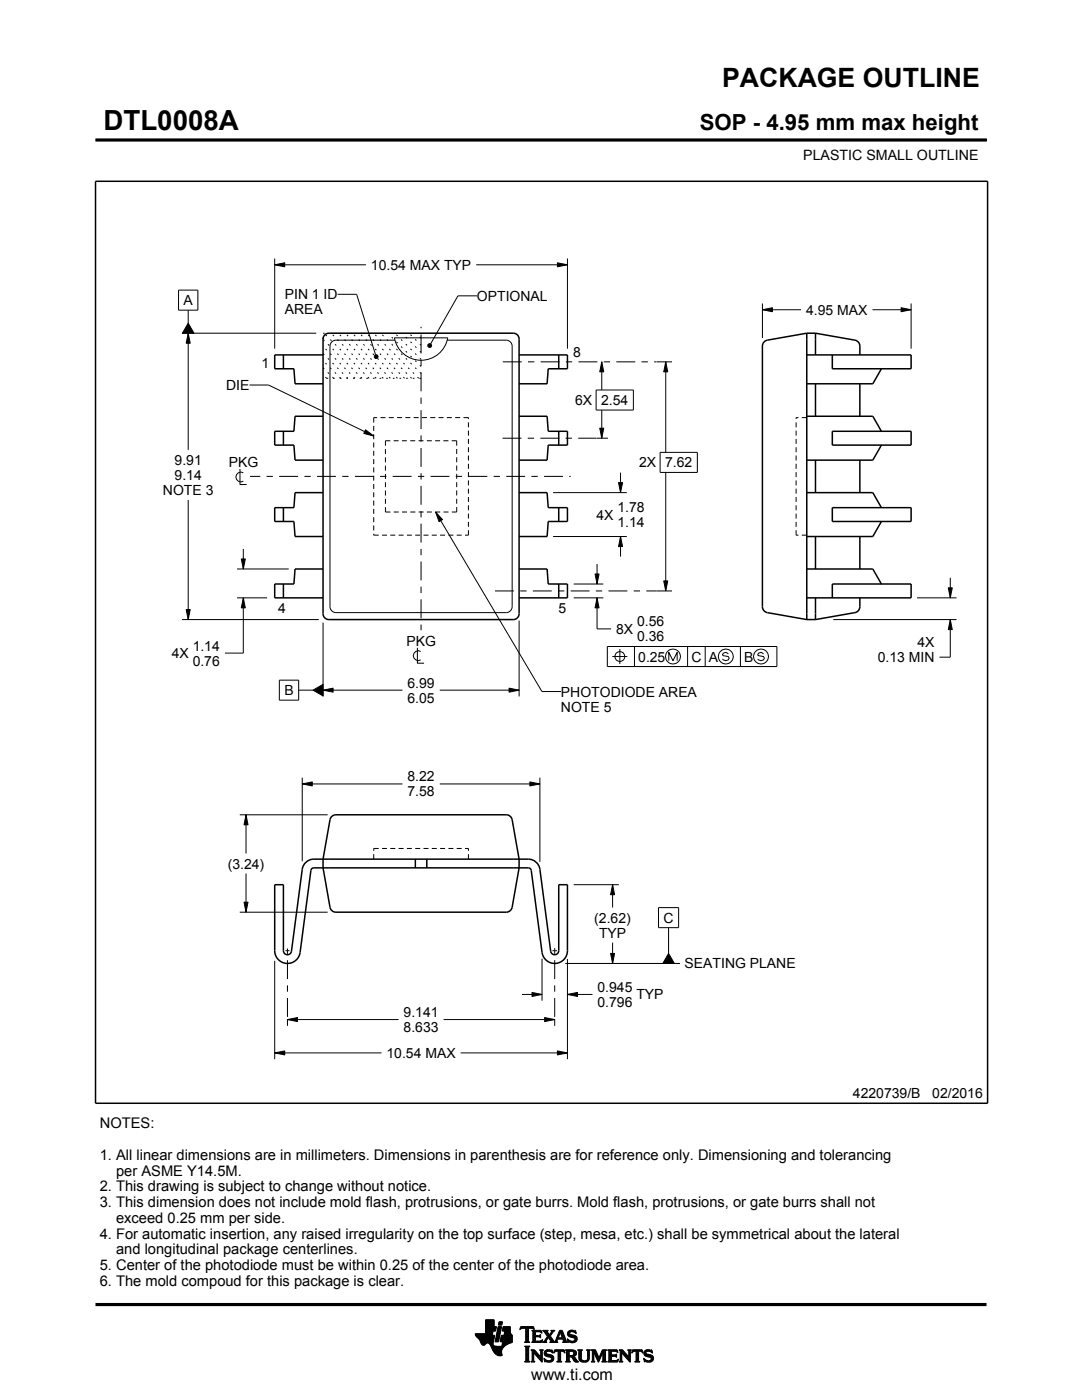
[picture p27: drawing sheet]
<svg xmlns="http://www.w3.org/2000/svg" width="216mm" height="279mm" viewBox="0 0 216 279" stroke-linecap="round" stroke-linejoin="round" font-family="sans-serif">
<defs><g id="words">
<text font-size="5.5" x="20.6" y="26">DTL0008A</text>
<text font-size="5.3" x="144.1" y="17.4">PACKAGE OUTLINE</text>
<text font-size="4.4" x="139.6" y="26">SOP - 4.95 mm max height</text>
<text font-size="3.2" x="106" y="275.3">www.ti.com</text>
<g font-size="2.9">
<text x="19.9" y="225.2">NOTES:</text>
<text x="19.9" y="231.5">1. All linear dimensions are in millimeters. Dimensions in parenthesis are for reference only. Dimensioning and tolerancing</text>
<text x="19.9" y="237.8">2. This drawing is subject to change without notice.</text>
<text x="23.2" y="234.6">per ASME Y14.5M.</text>
<text x="19.9" y="240.9">3. This dimension does not include mold flash, protrusions, or gate burrs. Mold flash, protrusions, or gate burrs shall not</text>
<text x="23.2" y="244.1">exceed 0.25 mm per side.</text>
<text x="19.9" y="247.2">4. For automatic insertion, any raised irregularity on the top surface (step, mesa, etc.) shall be symmetrical about the lateral</text>
<text x="23.2" y="250.4">and longitudinal package centerlines.</text>
<text x="19.9" y="253.5">5. Center of the photodiode must be within 0.25 of the center of the photodiode area.</text>
<text x="19.9" y="256.7">6. The mold compoud for this package is clear.</text>
</g>
<g font-size="2.8">
<text x="160.3" y="32">PLASTIC SMALL OUTLINE</text>
<text x="74" y="53.8">10.54 MAX TYP</text>
<text x="56.8" y="59.7">PIN 1 ID</text>
<text x="36.6" y="60.9">A</text>
<text x="56.8" y="62.7">AREA</text>
<text x="95.2" y="60">OPTIONAL</text>
<text x="160.8" y="62.8">4.95 MAX</text>
<text x="114.3" y="71.2">8</text>
<text x="45.1" y="77.8">DIE</text>
<text x="52.2" y="73.4">1</text>
<text x="114.8" y="80.8">6X</text>
<text x="119.9" y="80.8">2.54</text>
<text x="34.8" y="92.8">9.91</text>
<text x="34.8" y="95.8">9.14</text>
<text x="45.7" y="93.2">PKG</text>
<text x="127.5" y="93.3">2X</text>
<text x="132.7" y="93.3">7.62</text>
<text x="32.5" y="98.8">NOTE 3</text>
<text x="119" y="103.7">4X</text>
<text x="123.2" y="102.2">1.78</text>
<text x="123.2" y="105.2">1.14</text>
<text x="55.5" y="122.3">4</text>
<text x="111.5" y="122.3">5</text>
<text x="127.1" y="125">0.56</text>
<text x="34.3" y="131.3">4X</text>
<text x="38.4" y="129.8">1.14</text>
<text x="81.1" y="128.9">PKG</text>
<text x="122.9" y="126.5">8X</text>
<text x="127.1" y="128">0.36</text>
<text x="183.1" y="129.2">4X</text>
<text x="38.4" y="132.8">0.76</text>
<text x="81.3" y="137.2">6.99</text>
<text x="127.4" y="132">0.25</text>
<text x="138" y="132">C</text>
<text x="141.5" y="132">A</text>
<text x="148.5" y="132">B</text>
<text x="175.1" y="132.2">0.13 MIN</text>
<text x="56.7" y="138.7">B</text>
<text x="81.3" y="140.2">6.05</text>
<text x="111.9" y="139">PHOTODIODE AREA</text>
<text x="111.9" y="142">NOTE 5</text>
<text x="81.3" y="156">8.22</text>
<text x="81.3" y="159">7.58</text>
<text x="45.4" y="173.3">(3.24)</text>
<text x="118.6" y="184.1">(2.62)</text>
<text x="132.4" y="184.1">C</text>
<text x="119.5" y="187.1">TYP</text>
<text x="119.2" y="198">0.945</text>
<text x="136.6" y="193.1">SEATING PLANE</text>
<text x="80.5" y="203">9.141</text>
<text x="119.2" y="201">0.796</text>
<text x="127" y="199.5">TYP</text>
<text x="80.5" y="206">8.633</text>
<text x="77.1" y="211.1">10.54 MAX</text>
<text x="170.2" y="219.2">4220739/B</text>
<text x="186" y="219.2">02/2016</text>
</g>
<text font-size=".2" x="100.7" y="27.9">SCALE 1.200</text>
</g></defs>
<g fill="#000">
<path d="M54.8 52.8l2-.4v.8zM111.2 52.4l2 .4-2 .4zM37.6 66.5l.4 2h-.8zM37.6 64.5l1.1 2h-2.3zM74.7 71l.3-.2 .3 .1 .2 .3-.2 .3-.3 .1-.3-.3zM85.4 68.8l.2-.2 .4 .1 .1 .3-.1 .3-.4 .1-.2-.3zM120.1 72.2l.4 2h-.8zM132.8 72.2l.4 2h-.8zM152.1 61.8l2-.4v.8zM179.8 61.4l2 .4-2 .4zM72.9 85.8l1.7 1.2-2-.5zM119.7 85.5h.8l-.4 2z"/>
<path d="M123.4 96.3h.8l-.4 2zM48.6 119.3l.4 2h-.8zM48.2 111.6h.8l-.4 2zM86.9 102.2l1.4 1.5-.7 .4zM118.7 114.6h.8l-.4 2zM119.1 119.3l.4 2h-.8zM123.8 107.1l.4 2h-.8zM132.4 115.9h.8l-.4 2zM189.2 117.3h.8l-.4 2zM37.2 121.6h.8l-.4 2zM62.5 137.7l2-1.1v2.3zM64.5 137.7l2-.4v.8z"/>
<path d="M101.6 137.3l2 .4-2 .4zM189.6 123.6l.4 2h-.8zM60.3 156.5l2-.4v.8zM105.7 156.1l2 .4-2 .4zM49.1 162.6l.4 2h-.8zM122.2 176.6l.4 2h-.8zM48.7 180h.8l-.4 2zM106.2 198.1l2 .4-2 .4zM113.2 198.5l2-.4v.8zM121.8 190.3h.8l-.4 2zM133.4 190.3l1.2 2h-2.3zM54.8 210.1l2-.4v.8z"/>
<path d="M57.4 203.5l2-.4v.8zM108.7 203.1l2 .4-2 .4zM111.2 209.7l2 .4-2 .4z"/>
</g>
<g fill="none" stroke="#000" stroke-width=".2">
<path d="M19.1 27.9h177.7M196.8 27.7v.5M35.6 57.9h3.9v4h-3.9zM54.8 52.8l2-.4v.8zM54.8 51.6v18M54.8 52.8h18.2M67.4 58.7h3.8l3.7 12.1M95 52.8h18.2M95.2 59h-3.8l-5.5 9.6M111.2 52.4l2 .4-2 .4zM113.2 51.6v18M36.3 66.5h26.8"/>
<path d="M37.6 66.5l.4 2h-.8zM37.6 61.9v2.6M37.6 66.5v23.3M37.6 64.5l1.1 2h-2.3zM49.8 76.8h3.8l21 10.2M74.7 71l.3-.2 .3 .1 .2 .3-.2 .3-.3 .1-.3-.3zM78.7 67.4h10.6a5.4 5.4 0 0 1-5.3 4.5 5.4 5.4 0 0 1-5.3-4.5zM78.8 67.8l-11.8 .1-.7 .3-.4 .6-.1 52.3 .3 .7 .7 .4 34.2 .1 .7-.3 .4-.5 .1-52.7-.4-.6-.7-.3-11.9-.1M85.4 68.8l.2-.2 .4 .1 .1 .3-.1 .3-.4 .1-.2-.3zM118.9 77.8h7.5v4h-7.5zM120.1 72.2l.4 2h-.8zM120.1 72.2v5.6"/>
<path d="M131 72.2h3.1M132.8 72.2l.4 2h-.8zM132.8 72.2v18.1M152.1 61.8l2-.4v.8zM152.1 60.6v6.9M152.1 61.8h7.7M174.1 61.8h7.7M179.8 61.4l2 .4-2 .4zM181.8 60.6v9M37.6 99.8v23.8M47.9 93.6v3.1h1.3M48.6 94.4a.98 .98 0 0 0-1.5 .8 .98 .98 0 0 0 1.5 .8"/>
<path d="M72.9 85.8l1.7 1.2-2-.5zM110.4 98.3h14.7M119.1 87.5h2.2M119.7 85.5h.8l-.4 2zM120.1 81.8v5.7M123.4 96.3h.8l-.4 2zM123.8 94.3v4M131.7 90.3h7.5v4h-7.5zM132.8 94.3v23.6M47.3 119.3h6M47.3 113.6h10.3M48.2 111.6h.8l-.4 2z"/>
<path d="M48.6 119.3l.4 2h-.8zM48.6 109.6v4M48.6 119.3v11h-3.7M86.9 102.2l1.4 1.5-.7 .4zM86.9 102.2l21.2 35.8h3.8M110.4 107.1h14.7M114.5 119.3h5.9M114.5 116.6h5.9M118.7 114.6h.8l-.4 2zM119.1 119.3l.4 2h-.8zM119.1 119.3v6.2h2.8M119.1 112.6v4"/>
<path d="M123.8 107.1l.4 2h-.8zM123.8 107.1v4M131 117.9h3.1M132.4 115.9h.8l-.4 2zM183 119.3h7.9M189.2 117.3h.8l-.4 2zM189.6 115.3v4M36.3 123.6h27.3M37.2 121.6h.8l-.4 2zM55.7 135.7h3.9v4h-3.9zM59.6 137.7h2.9M62.5 137.7l2-1.1v2.3z"/>
<path d="M64.5 137.7l2-.4v.8zM64.5 137.7h15.8M64.5 124.3v14.7M83.3 129.3v3.1h1.3M84 130a.98 .98 0 0 0-1.5 .9 .98 .98 0 0 0 1.5 .8M87.7 137.7h15.9M101.6 137.3l2 .4-2 .4zM103.6 123.8v15.2M121.2 129h33.8v4h-33.8zM122.2 131h3M123.7 129.5v3M126.6 129v4"/>
<path d="M133.5 131.9v-1.7l.8 1.7 .8-1.7v1.7M137.2 129v4M140.7 129v4M145.3 130.5l-.5-.3-.5 .2-.1 .3 .1 .2 1 .1 .2 .4-.2 .3-.5 .2-.6-.4M147.7 129v4M152.4 130.5l-.5-.3-.5 .2-.2 .3 .2 .2 1 .1 .1 .4-.1 .3-.5 .2-.7-.4M166.3 123.6h24.6M189.6 123.6l.4 2h-.8zM189.6 123.6v7.6h-2.1M60.3 156.5l2-.4v.8zM60.3 155.2v16.7M60.3 156.5h20"/>
<path d="M87.7 156.5h20M105.7 156.1l2 .4-2 .4zM107.7 155.2v16.8M47.8 162.6h17.6M49.1 162.6l.4 2h-.8zM49.1 162.6v7.7M49.1 174.3v7.7M114.5 176.6h9M122.2 176.6l.4 2h-.8zM122.2 176.6v4.5M47.8 182h17.6M48.7 180h.8l-.4 2z"/>
<path d="M54.8 191.8v19.6M104.2 198.5h4M106.2 198.1l2 .4-2 .4zM108.2 191.3v8.4M112.8 192.3h22.9M113.2 198.5l2-.4v.8zM113.2 191.4v20M113.2 198.5h5M121.8 190.3h.8l-.4 2zM122.2 188.1v4.2M131.4 181.1h4v4h-4zM133.4 185.1v5.2"/>
<path d="M133.4 190.3l1.2 2h-2.3zM54.8 210.1l2-.4v.8zM54.8 210.1h21.3M57.4 203.5l2-.4v.8zM57.4 203.4v1.3M57.4 203.5h22.1M88.5 203.5h22.2M91.9 210.1h21.3M108.7 203.1l2 .4-2 .4zM110.7 203.4v1.3M111.2 209.7l2 .4-2 .4zM94.8 266.2h3.5"/>
<path d="M94.8 266.3h3.5M94.9 266.4h3.3M94.9 266.5h3.8l-.2 1.2M94.9 266.5h3.8M95 266.6h3.7M95 266.7h3.7M95.1 266.8h3.6M95.2 266.9h3.4M95.3 267h3.3M95.4 267.1h3.2M95.5 267.2h3.1M95.6 267.3h3"/>
<path d="M95.7 267.4h2.8M95.7 267.5h2.8M95.7 267.5l.4 .7 .3 .3 .3-.1 .5-.4 .4 .1 .8 1.5M95.8 267.6h2.7M95.8 267.7h2.7M95.9 267.8h2.6M95.9 267.9h2.5M95.9 268h2.5M96 268h1.1M96 268.1h1M96.1 268.2h.8M96.1 268.3h.7"/>
<path d="M96.2 268.4h.6M96.3 268.4h.4M96.9 266.1h1.4M96.9 266h1.4M96.9 265.9h1.4M96.9 265.8h1.5M96.9 265.7h1.5M96.9 264.7l2.2 .1-.2 .9h-.5l-.2 .8M96.9 265.6h2M96.9 265.5h2M96.9 265.4h2M96.9 265.3h2.1"/>
<path d="M96.9 265.2h2.1M96.9 265.1h2.1M96.9 265h2.1M96.9 264.9h2.1M96.9 264.8h2.2M96.9 264.6h1.7M96.9 264.5h1.7M96.9 264.4h1.7M96.9 264.3h1.7M96.9 264.2h1.7M96.9 264.1h1.7M96.9 264h1.7"/>
<path d="M96.9 263.9h1.7M96.9 263.8h1.7M96.9 263.7h1.7M96.9 263.6h1.7M96.9 263.5h1.7M96.9 263.4h1.7M97.5 268h.9M97.6 268.1h.8M97.7 268.2h.7M97.7 268.3h.7M97.8 268.4h.6M97.9 268.5h.6"/>
<path d="M97.9 268.6h.7M98 268.7h1.1M98 268.8h2.6M98 268.8h2.5M98.1 268.9h2.3M98.1 269h2.3M98.1 269.1h2.2M98.2 269.2h2.1M98.2 269.2h2M98.2 269.3h2M98.3 269.4h1.9M98.3 269.5h1.8"/>
<path d="M98.4 269.6h1.7M98.4 269.6l.6 .7 .6 .3 .6-.1-.1-.7M98.4 268v.4l.3 .2 2 .1M98.5 269.7h1.6M98.5 267.7l-.1 .3M98.5 269.8h1.6M98.6 269.9h1.5M98.6 264.8v-1.4h-1.7v2.8h-2.1l.2 .5 .7 .8M98.6 270h1.5M98.7 270h1.4M98.8 270.1h1.3M98.8 267.7h.7"/>
<path d="M98.8 267.6h.7M98.8 267.5h.7M98.9 270.2h1.2M98.9 267.4h.7M98.9 267.3h.7M98.9 267.2h.7M98.9 267.1h.7M98.9 267h.7M98.9 270.3h1.3M99 266.9h.6M99 266.9h.7M99 266.8h.7"/>
<path d="M99 266.7h.7M99 266.6h.7M99 266.5h.7M99.1 270.4h1.1M99.1 266.4h.7M99.1 266.3h.7M99.1 266.2h.7M99.1 266.1h.7M99.1 266h.7M99.2 265.9h.7M99.2 265.8h.7M99.2 270.4h1"/>
<path d="M99.2 265.7h.7M99.2 265.6h.7M99.2 265.5h.7M99.3 265.4h.6M99.3 265.4h.7M99.3 265.3h.7M99.3 265.2h.7M99.3 265.1h.7M99.3 265h.7M99.4 270.5h.8M99.4 264.9h.7M99.4 264.8h.7"/>
<path d="M99.4 264.8h.7l-.6 3h-.7zM99.5 264.4h.6M99.5 264.3h.7M99.5 264.2h.7M99.5 264.1h.7M99.5 264h.7M99.5 263.9h.7M99.6 263.8h.7M99.6 263.8h.7l-.2 .7h-.7zM99.8 270.6h.1M99.8 267.7h2.4M99.8 267.6h2.4"/>
<path d="M99.8 267.5h2.4M99.9 267.4h2.3M99.9 267.3h2.3M99.9 267.2h2.3M99.9 267.1h2.3M99.9 267h2.3M99.9 266.9h2.3M100 266.9h2.2M100 266.8h2.2M100 266.7h2.2M100 266.6h2.2M100 266.5h2.2"/>
<path d="M100.1 268.6h.7M100.2 268.5h.7M100.2 268.4h.8M100.2 268.4h.9M100.2 268.3h1M100.2 268.2h1.2M100.2 265.6h1.6M100.2 268.1h1.4M100.2 265.5h1.6M100.2 268h1.6M100.3 265.4h1.5M100.3 268h1.7"/>
<path d="M100.3 267.9h1.9M100.3 265.3h1.5M100.3 267.8h1.9M100.3 265.2h1.5M100.3 265.1h1.5M100.3 265h1.5M100.4 264.9h1.4M100.4 264.8h1.4M100.6 266.5l.1-.8h-.5l.2-.9h1.4l.1 1.1 .3 .6v1.4l-1.3 .6M100.6 266.4h1.5M100.6 266.3h1.4M100.6 266.2h1.4"/>
<path d="M100.6 266.1h1.3M100.7 266h1.2M100.7 265.9h1.2M100.7 265.8h1.1M100.7 265.7h1.1M100.9 268.5l-.6 .6-.2 .7M102.2 266.5h-2.2l-.2 1.1 .1 .2h.4l-.2 .9M103.7 265.3h.1M103.8 265.2h.2M103.8 265h2.8M103.8 264.9h2.7M103.9 264.8h2.6"/>
<path d="M104.7 267.8h1M104.7 271.8h1.1M104.7 268.7h1M104.8 267.7h.7M104.8 271.7h.8M104.9 265.2h.6M104.9 268.9h.6M104.9 267.6h.6M104.9 267.5v-2.3l-.7-.1-.4 .3 .1-.6h2.6l.1 .6-.4-.3-.7 .1v2.3M104.9 267.5l-.2 .3M104.9 267.5h.6M104.9 267.4h.6"/>
<path d="M104.9 267.3h.6M104.9 267.2h.6M104.9 267.1h.6M104.9 267h.6M104.9 266.8h.6M104.9 266.7h.6M104.9 266.6h.6M104.9 266.5h.6M104.9 266.4h.6M104.9 266.3h.6M104.9 266.2h.6M104.9 266.1h.6"/>
<path d="M104.9 265.9h.6M104.9 265.8h.6M104.9 265.7h.6M104.9 265.6h.6M104.9 265.5h.6M104.9 265.4h.6M104.9 265.3h.6M104.9 271.5h.6M104.9 269h.6M104.9 271.4h.6M104.9 271.4v-2.4l-.2-.4h1.1l-.3 .4v2.4M104.9 271.4l-.2 .4h1.1l-.3-.4"/>
<path d="M104.9 271.3h.6M104.9 271.2h.6M104.9 271.1h.6M104.9 271h.6M104.9 270.9h.6M104.9 270.8h.6M104.9 270.6h.6M104.9 270.5h.6M104.9 270.4h.6M104.9 270.3h.6M104.9 270.2h.6M104.9 270.1h.6"/>
<path d="M104.9 270h.6M104.9 269.9h.6M104.9 269.8h.6M104.9 269.6h.6M104.9 269.5h.6M104.9 269.4h.6M104.9 269.3h.6M104.9 269.2h.6M104.9 269.1h.6M105.5 267.5l.2 .3M105.7 267.8h-1M105.9 271.8h.8"/>
<path d="M105.9 269.4h.8M106.1 269.5h.7M106.1 267.8h2M106.1 271.7h.5M106.2 269.6h.7M106.2 271.5h.3M106.2 265.6h1.8M106.2 269.8h.8M106.2 271.4h.3M106.2 269.8l-.3-.4h.8l1.2 1.4M106.2 271.4l-.3 .4h.8l-.2-.4M106.2 271.3h.3"/>
<path d="M106.2 271.2h.3M106.2 271.1h.3M106.2 271h.3M106.2 270.9h.3M106.2 270.8h.3M106.2 270.6h.3M106.2 270.5h.3M106.2 270.4h.3M106.2 270.3h.3M106.2 270.2h.3M106.2 270.1h.3M106.2 270h1"/>
<path d="M106.2 269.9h.9M106.2 269.8v1.6M106.3 267.7h1.8M106.3 265.7h1.8M106.3 267.6h.6M106.3 265.8h.6M106.3 267.5l-.2 .3M106.3 267.5h.5M106.3 267.4h.5M106.3 267.3h.5M106.3 267.2h.5M106.3 267.1h.5"/>
<path d="M106.3 267h.5M106.3 266.8h.5M106.3 266.7h1.6M106.3 266.6h1.6M106.3 266.5h.5M106.3 266.4h.5M106.3 266.3h.5M106.3 266.2h.5M106.3 266.1h.5M106.3 265.9h.5M106.4 265.2h.2M106.5 270h.1"/>
<path d="M106.5 270v1.4M106.5 265.3h.1M106.6 270.1h.7M106.7 270.2h.7M106.8 270.3h.7M106.8 265.9l.1-.1h.7l.6 .2-.2-.5h-1.9l.2 .3v1.7M106.8 265.9v.6h.8l.3-.2v.7l-.3-.2h-.8l.1 .8h.9l.5-.2M106.9 270.4h.7M107 270.5h.7M107.1 270.6h.7M107.2 270.8h1M107.3 270.9h.9"/>
<path d="M107.4 271h.8M107.5 271.1h.7M107.6 271.2h.6M107.6 266.5h.3M107.7 271.3h.5M107.7 269.4h.7M107.7 266.8h.2M107.7 267.6h.5M107.8 266.4h.1M107.8 271.4h.4M107.8 267h.1M107.8 265.8h.3"/>
<path d="M107.8 269.5h.5M107.9 271.5h.3M107.9 269.6h.3M107.9 269.8h.3M107.9 270.6h.3M107.9 270.5h.3M107.9 270.4h.3M107.9 270.3h.3M107.9 270.2h.3M107.9 270.1h.3M107.9 270h.3M107.9 269.9h.3"/>
<path d="M107.9 269.8v1M108 271.7h.2M108 265.9h.1M108 267.5h.2M108.1 271.8h.1M108.1 266.1h.1M108.2 267.4h.1M108.2 269.8l.2-.4h-.7l.2 .4M108.2 269.8v2.1l-1.7-1.9M108.2 267.8h.9M108.3 267.4l-.2 .5-2-.1M108.3 265.6h1"/>
<path d="M108.5 267.7h.5M108.5 271.1l.2 .7 .2-.1 .6 .2 .7-.2 .3-.6M108.5 271.1h.1M108.5 265.7h.7M108.5 271.2h.2M108.6 271.3h.2M108.6 270.1l.2 .5 1.1 .3 .1 .3-.1 .3h-.5l-.9-.4M108.6 270.1h.4M108.6 270h.4M108.6 270.2h.6M108.6 267.6h.4M108.6 271.4h.4"/>
<path d="M108.6 269.9h.4M108.6 270.3h1M108.6 265.8h.7M108.6 271.5h.8M108.6 269.8h.5M108.7 271.7h1.5M108.7 270.4h1.3M108.7 267.5h.3M108.7 271.8h.1M108.7 265.9h.6M108.7 269.6h1.5M108.8 267.4h.3"/>
<path d="M108.8 270.5h1.5M108.8 266.1h.6M108.8 269.5h1.4M108.8 267.3h.4M108.9 266.2h.6M108.9 267.2h.4M108.9 266.3h.6M108.9 270.6h1.5M109 267.1h.3M109 270l.2 .2 1.1 .3 .2 .6M109 270l.1-.3h.4l.8 .3-.1-.6-.2 .1-.6-.1-.6 .2-.2 .5M109 266.4h1"/>
<path d="M109.1 271.8h.9M109.1 269.4h.7M109.1 267h.9M109.1 266.5h.8M109.1 267.8h-.9M109.2 266.8h.8M109.2 266.6h.6M109.2 266.7h.7M109.2 266.7l-.6 1-.4 .1M109.3 270.8h1.1M109.5 267.1h.6M109.6 267.2h.6"/>
<path d="M109.7 271.5h.7M109.7 267.3h.6M109.7 267.8l.2-.1-.5-.8-.4 .8 .1 .1M109.7 267.8h1.6M109.7 266.3h.4M109.7 267.4h.6M109.8 270.9h.7M109.8 266.2h.3M109.8 266.6l.9 1.2 1-2.3h.5l.8 2.1 .3 .2M109.8 267.5h.6M109.9 266.1h.3M109.9 269.8h.4"/>
<path d="M109.9 267.6h.6M109.9 267.7h.7M109.9 271.4h.5M109.9 265.9h.4M110 271h.5M110 265.6h.7M110 265.9l.1-.2-.2-.2h.8l-.9 1.1M110 265.9l-.4 .5-.4-.6 .2-.3h-1.1l.9 1.2M110 271.3h.5M110 265.8h.4M110 271.1h.5M110 271.2h.5"/>
<path d="M110.1 269.4h.1M110.1 265.7h.4M110.1 269.9h.2M110.2 270h.1M110.5 270h.1M110.5 269.9h.2M110.5 269.8h.3M110.6 269.6h2.1M110.6 269.5h2M110.6 269.4h2M110.7 267.7h.5M110.8 267.6h.4"/>
<path d="M110.9 267.5h.3M110.9 267.4h.3M111 267.3h.3M111 267.2h1.8M111 267.1h1.8M111.1 267h.3M111.1 271.8h1M111.1 266.8h.4M111.2 266.7h.3M111.2 267.5v.3h.1M111.2 267.5l.1-.2h1l.1 .2M111.2 266.6h.3"/>
<path d="M111.3 266.5h.3M111.3 271.7h.6M111.3 266.4h.3M111.3 271.5h.6M111.3 267.8h-1.6M111.3 269.8h.6M111.4 266.3h.3M111.4 271.4h.5M111.4 270.1h.5M111.4 270h.5M111.4 269.9h.5M111.4 270.5h.5"/>
<path d="M111.4 270.4h.5M111.4 270.3h.5M111.4 270.2h.5M111.4 271.1h.5M111.4 271h.5M111.4 270.9h.5M111.4 270.8h.5M111.4 270.6h.5M111.4 271.4l-.1-1.7h-.4l-.4 .4 .2-.7h1.9l.1 .7-.4-.4h-.4v1.7M111.4 271.4l-.3 .4h1l-.2-.4M111.4 271.3h.5M111.4 271.2h.5"/>
<path d="M111.4 266.2h.3M111.4 266.1h.4M111.5 265.9h.9M111.5 265.8h.8M111.6 265.7h.7M111.6 265.6h.6M111.8 265.9l.4 1.1h-.8zM111.9 266.1h.5M111.9 266.2h.5M111.9 266.3h.6M112 266.4h.5M112 266.5h.6"/>
<path d="M112.1 266.6h.5M112.1 266.7h.6M112.1 266.8h.6M112.2 267h.5M112.2 267.8h1.1M112.3 267.3h.6M112.3 267.4h.6M112.4 267.5h.6M112.4 267.5v.3h-.2M112.4 269.8h.3M112.4 267.6h.6M112.4 267.7h.7"/>
<path d="M112.6 269.9h.1M112.6 270h.2M112.8 271.8h1M112.8 269.4h1.6M113 269.5h1.7M113 271.7h.7M113 269.6h1.9M113 271.5h.6M113 269.8h.6M113 271.4h.6M113 271.4l-.2 .4h1l-.2-.4M113 271.3h.6"/>
<path d="M113 271.2h.6M113 271.1h.6M113 271h.6M113 270.9h.6M113 270.8h1.5M113 270.6h1.6M113 270.5h1.8M113 270.4h.6M113 270.3h.6M113 270.2h.6M113 270.1h.6M113 270h.6"/>
<path d="M113 269.9h.6M113 269.8v1.6M113 269.8l-.2-.4h1.5l.6 .2 .1 .5M113.2 267.3h.2M113.2 267.4h.3M113.2 266.2l.3 .5 1 .3 .2 .3M113.2 266.2h.5M113.2 266.3h.6M113.2 266.1h.5M113.3 267.5h.3M113.3 267.8h-1.1M113.3 266.4h.9"/>
<path d="M113.3 265.9h.4M113.3 267.6h.6M113.3 266.5h1.3M113.3 267.7h1.6M113.3 265.8h.5M113.3 267.8h.2M113.4 266.6h1.5M113.4 265.7h1.5M113.5 266.7h1.5M113.5 265.6h1.4M113.6 269.9l.1-.2h.5l.3 .4M113.6 269.9v.6"/>
<path d="M113.7 267.8h1.1M113.8 266.8h1.3M113.8 265.5h.6M114 268h.4M114.1 270.9h.6M114.2 271h.6M114.2 271.1h.7M114.3 271.2h.6M114.3 267h.8M114.3 269.8h.7M114.3 270.4h.6M114.4 271.3h.6"/>
<path d="M114.4 271.3l.4 .5h.7M114.4 271.3l-.3-.4-.5-.1v.6M114.4 270.7l1.1 1.1M114.4 270.7h.1M114.4 271.4h.7M114.4 269.9h.6M114.4 270.3h.6M114.5 267.6h.5M114.5 270.2h.5M114.5 270h.5M114.5 265.8h.4M114.5 270.1h.5"/>
<path d="M114.5 270.1l-.2 .3-.3 .1M114.5 271.5h.7M114.6 271.7h.7M114.6 267.1h.6M114.6 267.5h.5M114.7 267.2h.5M114.7 267.4h.5M114.7 265.9h.3M114.7 267.3h.5M114.7 271.8h.8M114.8 266.1h.2M114.9 266.2h.1"/>
<path d="M114.9 266.2l-.7-.4h-.4l-.1 .2 .1 .3 1.1 .4 .3 .5M114.9 266.2l-.1-.7-.2 .1-.5-.1-.6 .2-.3 .5M115 270.1l-.1 .4-.5 .2M115.2 267.2l-.3 .6-.7 .2-.6-.2-.2 .1-.2-.7 .9 .5 .4-.1 .2-.3M115.3 269.4h.9M115.4 269.5h.7M115.5 269.6h.5M115.5 269.8h.5M115.5 269.8v1.4l.4 .5 .6 .2 .6-.1 .4-.3 .1-.5M115.5 271h.5M115.5 270.9h.5M115.5 270.8h.5"/>
<path d="M115.5 270.6h.5M115.5 270.5h.5M115.5 270.4h.5M115.5 270.3h.5M115.5 270.2h.5M115.5 270.1h.5M115.5 270h.5M115.5 269.9h.5M115.5 271.1h.5M115.5 271.2h.5M115.5 271.3h.6M115.6 271.4h.6"/>
<path d="M115.7 271.5h.8M115.8 271.7h1.5M116 271l.2 .4 .5 .2 .4-.2 .2-.4M116 269.8l.2-.4h-.9l.2 .4M116 269.8v1.2M116 271.8h1.1M116.8 271.5h.6M117 269.4h.8M117.1 271.4h.4M117.2 269.5h.5M117.2 271.3h.4M117.2 269.6h.4"/>
<path d="M117.2 271.2h.4M117.2 271.1h.4M117.3 269.8h.3M117.3 271h.3M117.3 270.9h.3M117.3 270.8h.3M117.3 270.6h.3M117.3 270.5h.3M117.3 270.4h.3M117.3 270.3h.3M117.3 270.2h.3M117.3 270.1h.3"/>
<path d="M117.3 270h.3M117.3 269.9h.3M117.6 269.8l.2-.4h-.8l.2 .3 .1 1.3M117.6 269.8v1.2M118 271.8h.7M118 269.4h.8M118.1 269.5h.8M118.1 271.7h.5M118.2 269.6h.7M118.2 271.5h.3M118.2 269.8h.8M118.2 271.4h.3"/>
<path d="M118.2 271.4l-.2 .4h.7l-.2-.4M118.2 271.3h.3M118.2 271.2h.3M118.2 271.1h.3M118.2 271h.3M118.2 270.9h.3M118.2 270.8h.3M118.2 270.6h.3M118.2 270.5h.3M118.2 270.4h.3M118.2 270.3h.3M118.2 270.2h.3"/>
<path d="M118.2 270.1h.3M118.2 270h.9M118.2 269.9h.8M118.2 269.8v1.6M118.6 270.1h.5M118.6 270.2h.6M118.7 270.3h.5M118.7 270.4h.6M118.8 270.5h.5M118.8 270.6h.6M118.9 270.8h.5M118.9 270.9h.6"/>
<path d="M119 271h.8M119 271.1h.8M119.1 271.2h.6M119.1 271.3h.6M119.2 271.4h.4M119.2 271.5h.4M119.3 271.7h.2M119.3 271.8h.2M119.6 270.9h.3M119.6 270.8h.3M119.7 270.6h.3M119.7 270.5h.3"/>
<path d="M119.8 270.4h.3M119.8 270.3h.3M119.9 270.2h.3M119.9 270.1h.3M120 270h.8M120 269.9h.8M120 269.8h.8M120.1 271.8h1M120.1 269.6h.7M120.1 269.5h.8M120.2 269.4h.9M120.2 271.7h.7"/>
<path d="M120.3 271.5h.5M120.3 271.4h.5M120.3 271.4l-.2 .4h1l-.3-.4M120.3 271.4v-1.5l-.9 2-.9-2v1.5M120.3 271.3h.5M120.3 271.2h.5M120.3 271.1h.5M120.3 271h.5M120.3 270.9h.5M120.3 270.8h.5M120.3 270.6h.5M120.3 270.5h.5"/>
<path d="M120.3 270.4h.5M120.3 270.3h.5M120.3 270.2h.5M120.3 270.1h.5M120.8 269.8l.3-.4h-.9l-.7 1.6-.7-1.6h-.8l.2 .4M120.8 269.8v1.6M121.2 271.8h2M121.2 269.4h1.9M121.4 269.5h1.8M121.4 271.7h1.9M121.5 269.6h1.7M121.5 271.5h1.8"/>
<path d="M121.5 269.8h.5M121.5 271.4h.5M121.5 269.9h.5M121.5 269.8v1.6M121.5 269.8l-.3-.4h1.9l.2 .6M121.5 270.3h.5M121.5 270.2h.5M121.5 270.1h.5M121.5 270h.5M121.5 270.9h.5M121.5 270.8h.5M121.5 270.6h1.5"/>
<path d="M121.5 270.5h1.5M121.5 270.4h1.5M121.5 271.3h.5M121.5 271.2h.5M121.5 271.1h.5M121.5 271h.5M122.6 270.4l.4-.2v.7l-.2-.2h-.8v.8h.2M122.9 270.8h.1M122.9 270.3h.1M123 269.8h.3M123.1 271.4h.3M123.2 269.9h.1"/>
<path d="M123.3 270h.1M123.3 270l-.4-.3h-.8l-.1 .7M123.3 271.3h.1M123.4 271.2h.1M123.4 271.2l-.3 .3h-.4M123.4 271.2l-.2 .6h-2l.3-.4M123.5 271.8h.8M123.5 269.4h.7M123.6 269.5h.7M123.7 271.7h.5M123.7 269.6h.7M123.7 271.5h.4"/>
<path d="M123.7 269.8h.8M123.7 271.4h.4M123.7 271.4l-.2 .4h.8l-.2-.4M123.7 271.3h.4M123.7 271.2h.4M123.7 271.1h.4M123.7 271h.4M123.7 270.9h.4M123.7 270.8h.4M123.7 270.6h.4M123.7 270.5h.4M123.7 270.4h.4"/>
<path d="M123.7 270.3h.4M123.7 270.2h.4M123.7 270.1h.4M123.7 270h1M123.7 269.9h.9M123.7 269.8v1.6M124.1 270v1.4M124.1 270h.1M124.2 270.1h.6M124.2 270.2h.7M124.3 270.3h.7M124.4 270.4h.7"/>
<path d="M124.5 270.5h.7M124.6 270.6h.7M124.7 270.8h1.1M124.8 270.9h1M124.9 271h.9M125 271.1h.8M125.1 271.2h.7M125.2 271.3h.6M125.2 269.4h.8M125.3 271.4h.5M125.4 269.5h.5M125.4 271.5h.4"/>
<path d="M125.4 269.6h.4M125.5 269.8h.3M125.5 269.8l-.1 1-1.2-1.4h-.7l.2 .4M125.5 269.9h.3M125.5 270.2h.3M125.5 270.1h.3M125.5 270h.3M125.5 270.4h.3M125.5 270.3h.3M125.5 270.6h.3M125.5 270.5h.3M125.5 271.7h.3"/>
<path d="M125.6 271.8h.2M125.8 269.8l.2-.4h-.8l.3 .4M125.8 269.8v2.1l-1.7-1.9M126 270h.1M126.1 269.9h.1M126.1 269.8h.3M126.1 269.6h2.1M126.2 269.5h2M126.2 269.4h2M126.6 271.8h1.1M126.9 271.7h.6M126.9 271.5h.5"/>
<path d="M126.9 269.8h.5M126.9 271.4h.5M126.9 270.1h.5M126.9 270h.5M126.9 269.9h.5M126.9 270.5h.5M126.9 270.4h.5M126.9 270.3h.5M126.9 270.2h.5M126.9 271.1h.5M126.9 271h.5M126.9 270.9h.5"/>
<path d="M126.9 270.8h.5M126.9 270.6h.5M126.9 271.4v-1.7h-.5l-.3 .4 .1-.7h1.9l.2 .7-.4-.4h-.5v1.7M126.9 271.4l-.3 .4h1.1l-.3-.4M126.9 271.3h.5M126.9 271.2h.5M128 269.8h.3M128.1 269.9h.2M128.2 270h.1M128.4 271.1l.2 .7 .2-.1 .6 .2 .7-.2 .3-.6M128.4 271.1h.1M128.4 271.2h.2"/>
<path d="M128.5 271.3h.2M128.5 270.1l.1 .4 .5 .3M128.5 270.1h.4M128.5 270h.4M128.5 270.2h.6M128.5 271.4h.4M128.5 269.9h.4M128.5 270.3h1M128.5 271.5h.8M128.5 269.8h.5M128.6 271.7h1.5M128.6 270.4h1.3"/>
<path d="M128.6 271.8h.1M128.6 269.6h1.5M128.7 270.5h1.5M128.7 269.5h1.4M128.8 270.6h1.5M128.9 270l.1-.3h.4l.8 .3-.1-.6-.2 .1-.6-.1-.6 .2-.2 .5M128.9 270l.2 .2 1.1 .3 .2 .6M128.9 271.8h1M129 269.4h.7M129.1 270.8l.7 .2 .1 .4-.7 .1-.8-.4M129.2 270.8h1.1M129.6 271.5h.7"/>
<path d="M129.6 270.9h.8M129.8 269.8h.4M129.8 271.4h.5M129.9 271h.5M129.9 271.3h.5M129.9 271.1h.5M129.9 271.2h.5M129.9 269.4h.2M130 269.9h.2M130.1 270h.1"/>
<circle cx="123.7" cy="131" r=".99"/>
<circle cx="134.3" cy="131" r="1.49"/>
<circle cx="144.8" cy="131" r="1.49"/>
<circle cx="151.8" cy="131" r="1.49"/>
</g>
<g fill="none" stroke="#000" stroke-width=".3">
<path d="M19.1 36.2h178v184h-178zM56.6 70.8v2.8M64.5 70.8h-9.7v2.8h3.8l.3 3h5.6M64.5 67.7v54.7M64.5 67.7h.1M65.6 66.5l-.8 .4-.3 .8M65.7 66.5h36.7l.8 .4 .4 .8M65.7 66.5h-.1M103.6 67.7h.1M103.6 70.8h9.6v2.8h-3.8l-.2 3h-5.6M103.6 67.7v54.7M111.5 70.8v2.8"/>
<path d="M161 66.5l-7.9 1.4a1.2 1.2 0 0 0-1 1.2v52a1.2 1.2 0 0 0 1 1.2l7.9 1.3M161 67.7h.1M161 66.5h1.7M161 66.5v57.1M162.7 66.5v4.3M162.7 76.6v6.5M162.7 66.5l7.9 1.4a1.2 1.2 0 0 1 1 1.2v1.7M162.7 67.7h.1M166.1 70.8v2.8h15.7v-2.8h-20.8M171.6 76.6v6.5M175.9 73.6l-1.7 3h-13.2M56.6 86.1v2.7"/>
<path d="M64.5 83.1h-5.6l-.3 3h-3.8v2.7h3.8l.3 3h5.6M64.5 98.3h-5.6l-.3 3h-3.8v2.8h3.8l.3 3h5.6M103.6 98.3h5.6l.2 3h3.8v2.8h-3.8l-.2 3h-5.6M103.6 83.1h5.6l.2 3h3.8v2.7h-3.8l-.2 3h-5.6M111.5 86.1v2.7M161 98.3h13.2l1.7 3M161 83.1h13.2l1.7 3M162.7 91.8v6.5M166.1 86.1h15.7v2.7h-15.7zM171.6 91.8v6.5M175.9 88.8l-1.7 3h-13.2M56.6 101.3v2.8"/>
<path d="M56.6 116.6v2.7M64.5 113.6h-5.6l-.3 3h-3.8v2.7h9.7M103.6 113.6h5.6l.2 3h3.8v2.7h-9.6M111.5 101.3v2.8M111.5 116.6v2.7M161 119.3h20.8v-2.7h-15.7v2.7M161 113.6h13.2l1.7 3M162.7 107.1v6.5M162.7 119.3v4.3M166.1 101.3h15.7v2.8h-15.7zM171.6 119.3v1.8a1.2 1.2 0 0 1-1 1.2l-7.9 1.3M171.6 107.1v6.5"/>
<path d="M175.9 104.1l-1.7 3h-13.2M64.5 122.4v.1M64.5 122.5l.3 .8 .8 .3M65.6 123.6h.1M103.6 122.5l-.4 .8-.8 .3h-36.7M103.6 122.4v.1M161 122.4v.1M161 123.6h1.7M162.7 122.4v.1M54.8 176.6h1.8v13.1a.81 .81 0 0 0 .7 .8 .81 .81 0 0 0 .9-.7l2.1-16.3a2.34 2.34 0 0 1 2.3-2h42.8a2.34 2.34 0 0 1 2.3 2l2.2 16.3a.81 .81 0 0 0 .8 .7 .81 .81 0 0 0 .8-.8v-13.1h1.7v13.1a2.55 2.55 0 0 1-2.4 2.6 2.55 2.55 0 0 1-2.6-2.2l-2.2-16.4-.1-.2-.5-.3-43 .1-.4 .4-2.1 16.4a2.55 2.55 0 0 1-2.7 2.2 2.55 2.55 0 0 1-2.4-2.6zM65.6 171.5h.1M65.7 173.2h-.1"/>
<path d="M66.1 163l.9-.4h34a1.2 1.2 0 0 1 1.2 1l1.4 7.9v1.7l-1.4 7.9a1.2 1.2 0 0 1-1.2 .9h-34a1.2 1.2 0 0 1-1.2-.9l-1.3-7.9v-1.7l1.3-7.9zM82.9 171.5v1.7M85.2 171.5v1.7M102.4 173.2h.1M102.4 171.5h.1"/>
</g>
<path d="M19 27.9h177.8M19 260.3h177.8" fill="none" stroke="#000" stroke-width=".63" stroke-linecap="butt"/>
<path d="M100.3 72.2h30.7M100.3 87.5h18.7M98.8 117.9h32.2" fill="none" stroke="#000" stroke-width=".2" stroke-dasharray="1.3 1.3 3.8 1.3" stroke-dashoffset="2.5" stroke-linecap="butt"/>
<g fill="none" stroke="#000" stroke-width=".2" stroke-dasharray=".3 1" stroke-linecap="butt">
<path d="M64.5 67.7v-1.2M64.5 66.5h1.2M65.2 75.5l-.7-.7M66.6 75.5l-2.1-2.1M68 75.5l-3.5-3.5M69.4 75.5l-4.9-4.9M70.8 75.5l-6.3-6.4M72.2 75.5l-7.7-7.8M73.6 75.5l-9-9M75.1 75.5l-9-9M76.5 75.5l-9-9M77.9 75.5l-9-9"/>
<path d="M79.3 75.5l-9-9M80.7 75.5l-9-9M82.1 75.5l-9-9M83.5 75.5l-9-9M84 74.6l-8-8.1M84 73.1l-6.6-6.6M84 71.7l-5.2-5.2M84 70.3l-3.8-3.8M84 68.9l-2.4-2.4M84 75.5h-19.5M84 67.5l-1-1"/>
</g>
<g fill="none" stroke="#000" stroke-width=".2" stroke-dasharray="1 .7" stroke-linecap="butt">
<path d="M74.6 83.3v23.5M76.9 88v14.2M91.1 88h-14.2M93.5 83.3h-18.9M161 83.3h-2.1M74.6 106.8h18.9M76.9 102.2h14.2M91.1 102.2v-14.2M93.5 106.8v-23.5M158.9 106.8v-23.5M161 106.8h-2.1M74.6 171.5v-2.2"/>
<path d="M74.6 169.3h18.9M93.5 171.5v-2.2"/>
</g>
<path d="M84 95.1v30.7M84 95.1v-29.9M84 95.1h-34.1M84 95.1h29.9M57.4 189.7v13.6M57.4 189.7v-.4M57.4 189.7h-.4M57.4 189.7h.4M110.7 189.7h-.5M110.7 189.7h.5M110.7 189.7v13.6M110.7 189.7v-.5" fill="none" stroke="#000" stroke-width=".2" stroke-dasharray="1.3 1.3 3.8 1.3" stroke-dashoffset=".6" stroke-linecap="butt"/>
<use href="#words"/>
</svg>
